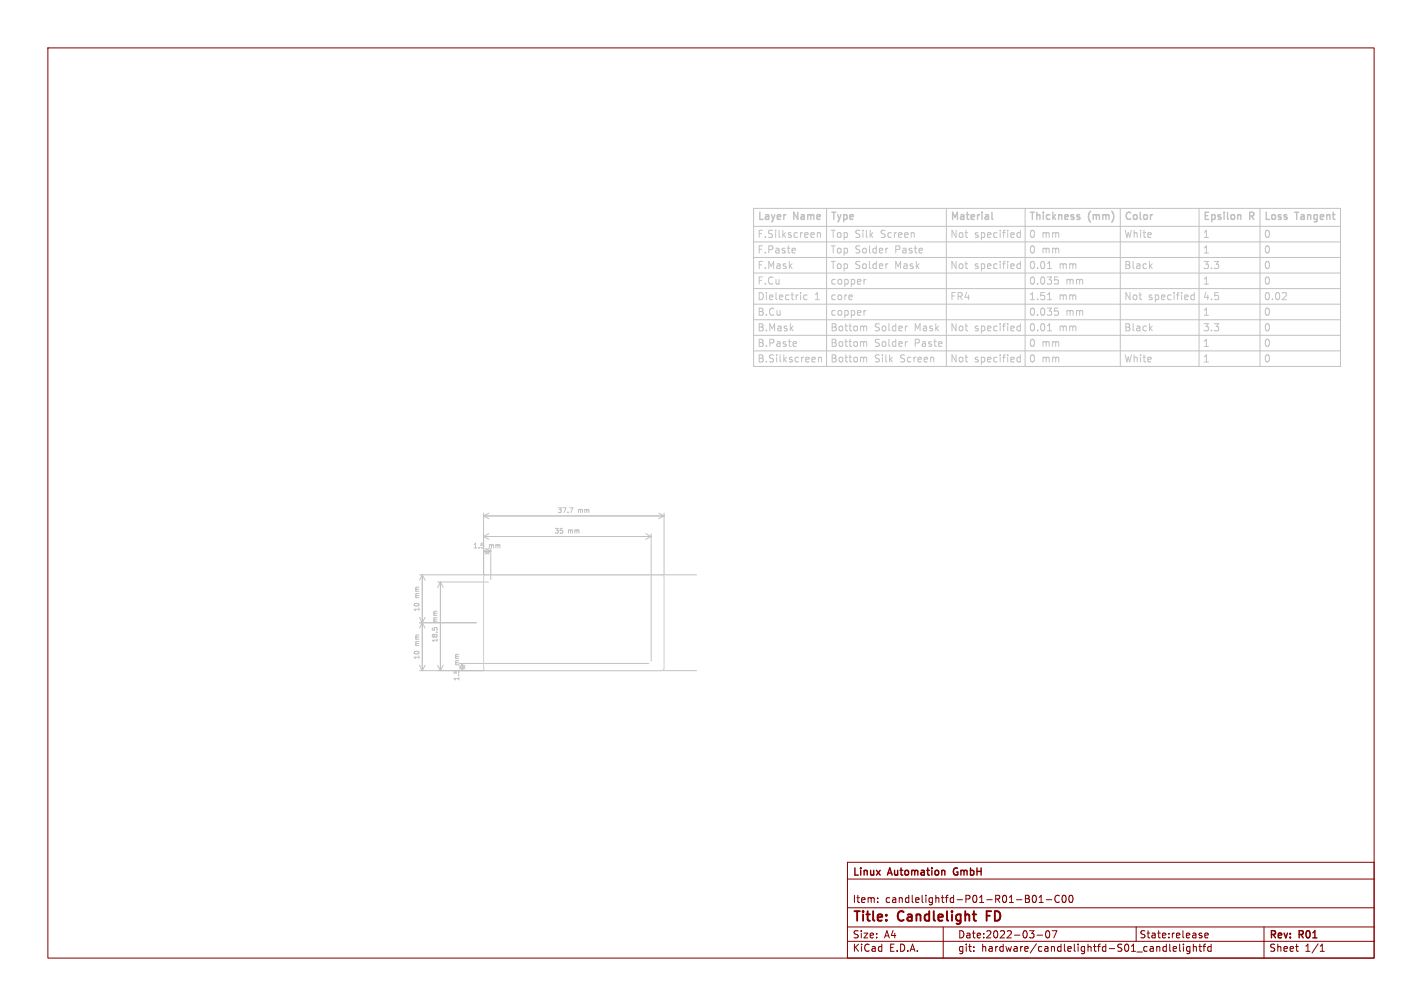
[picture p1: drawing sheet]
<svg xmlns="http://www.w3.org/2000/svg" width="297mm" height="210mm" viewBox="0 0 297 210" stroke-linecap="round" stroke-linejoin="round" font-family="sans-serif">
<defs><g id="words">
<g font-size="2.8" fill="#840000">
<text x="178" y="192.8">Title:</text>
<text x="187.5" y="192.8">Candlelight</text>
<text x="206.5" y="192.8">FD</text>
</g>
<g font-size="2.1" fill="#c2c2c2">
<text x="158.2" y="46.5">Layer</text>
<text x="165.7" y="46.5">Name</text>
<text x="173.4" y="46.5">Type</text>
<text x="198.4" y="46.5">Material</text>
<text x="214.9" y="46.5">Thickness</text>
<text x="227.2" y="46.5">(mm)</text>
<text x="234.7" y="46.5">Color</text>
<text x="251.2" y="46.5">Epsilon</text>
<text x="260.9" y="46.5">R</text>
<text x="263.9" y="46.5">Loss</text>
<text x="270.5" y="46.5">Tangent</text>
<text x="158.2" y="53">F.Paste</text>
<text x="158.2" y="49.7">F.Silkscreen</text>
<text x="173.4" y="49.7">Top Silk</text>
<text x="173.4" y="53">Top Solder</text>
<text x="183.6" y="49.7">Screen</text>
<text x="186.6" y="53">Paste</text>
<text x="198.4" y="49.7">Not</text>
<text x="203.3" y="49.7">specified</text>
<text x="214.9" y="49.7">0 mm</text>
<text x="214.9" y="53">0 mm</text>
<text x="234.7" y="49.7">White</text>
<text x="251.2" y="53">1</text>
<text x="251.2" y="49.7">1</text>
<text x="263.9" y="53">0</text>
<text x="263.9" y="49.7">0</text>
<text x="158.2" y="59.5">F.Cu</text>
<text x="158.2" y="56.3">F.Mask</text>
<text x="173.4" y="56.3">Top Solder</text>
<text x="173.4" y="59.5">copper</text>
<text x="186.6" y="56.3">Mask</text>
<text x="198.4" y="56.3">Not</text>
<text x="203.3" y="56.3">specified</text>
<text x="214.9" y="59.5">0.035</text>
<text x="214.9" y="56.3">0.01</text>
<text x="221" y="56.3">mm</text>
<text x="222.4" y="59.5">mm</text>
<text x="234.7" y="56.3">Black</text>
<text x="251.2" y="56.3">3.3</text>
<text x="251.2" y="59.5">1</text>
<text x="263.9" y="56.3">0</text>
<text x="263.9" y="59.5">0</text>
<text x="158.2" y="62.7">Dielectric</text>
<text x="169.9" y="62.7">1</text>
<text x="173.4" y="62.7">core</text>
<text x="198.4" y="62.7">FR4</text>
<text x="214.9" y="62.7">1.51</text>
<text x="221" y="62.7">mm</text>
<text x="234.7" y="62.7">Not</text>
<text x="239.6" y="62.7">specified</text>
<text x="251.2" y="62.7">4.5</text>
<text x="263.9" y="62.7">0.02</text>
<text x="158.2" y="69.3">B.Mask</text>
<text x="158.2" y="66">B.Cu</text>
<text x="173.4" y="69.3">Bottom</text>
<text x="173.4" y="66">copper</text>
<text x="182.4" y="69.3">Solder</text>
<text x="190.6" y="69.3">Mask</text>
<text x="198.4" y="69.3">Not</text>
<text x="203.3" y="69.3">specified</text>
<text x="214.9" y="66">0.035</text>
<text x="214.9" y="69.3">0.01</text>
<text x="221" y="69.3">mm</text>
<text x="222.4" y="66">mm</text>
<text x="234.7" y="69.3">Black</text>
<text x="251.2" y="69.3">3.3</text>
<text x="251.2" y="66">1</text>
<text x="263.9" y="66">0</text>
<text x="263.9" y="69.3">0</text>
<text x="158.2" y="75.7">B.Silkscreen</text>
<text x="158.2" y="72.5">B.Paste</text>
<text x="173.4" y="75.7">Bottom</text>
<text x="173.4" y="72.5">Bottom</text>
<text x="182.4" y="75.7">Silk</text>
<text x="182.4" y="72.5">Solder</text>
<text x="187.6" y="75.7">Screen</text>
<text x="190.6" y="72.5">Paste</text>
<text x="198.4" y="75.7">Not</text>
<text x="203.3" y="75.7">specified</text>
<text x="214.9" y="75.7">0 mm</text>
<text x="214.9" y="72.5">0 mm</text>
<text x="234.7" y="75.7">White</text>
<text x="251.2" y="75.7">1</text>
<text x="251.2" y="72.5">1</text>
<text x="263.9" y="75.7">0</text>
<text x="263.9" y="72.5">0</text>
</g>
<g font-size="2.1" fill="#840000">
<text x="178" y="183.1">Linux</text>
<text x="185.5" y="183.1">Automation</text>
<text x="199.5" y="183.1">GmbH</text>
<text x="178" y="188.6">Item:</text>
<text x="184.8" y="188.6">candlelightfd-P01-R01-B01-C00</text>
<text x="178" y="196">Size:</text>
<text x="184.6" y="196">A4</text>
<text x="200" y="196">Date:2022-03-07</text>
<text x="237.9" y="196">State:release</text>
<text x="265" y="196.2">Rev:</text>
<text x="271.2" y="196.2">R01</text>
<text x="178" y="198.8">KiCad</text>
<text x="185.6" y="198.8">E.D.A.</text>
<text x="200" y="198.8">git:</text>
<text x="204.9" y="198.8">hardware/candlelightfd-S01_candlelightfd</text>
<text x="265" y="198.8">Sheet</text>
<text x="272.4" y="198.8">1/1</text>
</g>
<g font-size="1.4" fill="#c2c2c2">
<text x="116.4" y="107.2">37.7</text>
<text x="120.7" y="107.2">mm</text>
<text x="115.7" y="111.5">35</text>
<text x="118.6" y="111.5">mm</text>
<text x="98.8" y="114.6">1.5</text>
<text x="102.1" y="114.6">mm</text>
<text x="87.7" y="124.9" transform="rotate(-90 87.7 124.9)">mm</text>
<text x="87.7" y="127.8" transform="rotate(-90 87.7 127.8)">10</text>
<text x="91.5" y="129.9" transform="rotate(-90 91.5 129.9)">mm</text>
<text x="87.7" y="137.8" transform="rotate(-90 87.7 137.8)">10</text>
<text x="87.7" y="134.9" transform="rotate(-90 87.7 134.9)">mm</text>
<text x="91.5" y="134.2" transform="rotate(-90 91.5 134.2)">18.5</text>
<text x="96.1" y="142.2" transform="rotate(-90 96.1 142.2)">1.5</text>
<text x="96.1" y="138.9" transform="rotate(-90 96.1 138.9)">mm</text>
</g>
</g></defs>
<g fill="none" stroke="#840000" stroke-width=".21">
<path d="M10 10h277v190h-277zM177 180h110v20h-110zM177 196.5h110M177 193.5h110M177 189.5h110M177 183.5h110M183.3 188.3v.1M183.3 187.5v.1M197 193.5v6.5M203.4 198.5v.1M203.4 197.7v.1M215.8 187l.2-.1a.8 .8 0 0 1 .5 .7 .8 .8 0 0 1-.5 .8 1 1 0 0 1-.2-1.4z"/>
<path d="M216.6 195.2h1.1M217 188.4h.9M217 187.3l.5-.4v1.5M218.5 187.8h1.2M218.6 194.4l.1-.1a.8 .8 0 0 1 .6 .7 .8 .8 0 0 1-.6 .8 1 1 0 0 1-.1-1.4zM219.7 194.3h1l-.6 1.5M221.2 187a.71 .71 0 0 0-.9 .5 .71 .71 0 0 0 .7 .9l.2-.1M222 187l.2-.1a.8 .8 0 0 1 .5 .7 .8 .8 0 0 1-.5 .8l-.2-.1-.2-.5zM223.5 187l.1-.1a.8 .8 0 0 1 .5 .7 .8 .8 0 0 1-.5 .8 1 1 0 0 1-.1-1.4zM237.3 193.5v3M244.3 197.1v1.3l.2 .2M245 198.1l.7-.1v-.3l-.5-.1-.2 .2 .1 .7h.6"/>
<path d="M246.4 197.1v1.3l.2 .2M247.2 197.1v.1M247.2 197.6v1M248.5 197.7l-.4-.1-.3 .3 .2 .6h.5M248.5 197.6v1.2l-.3 .3-.3-.1M249.2 197.7l.3-.1 .3 .1 .1 .9M249.2 197.1v1.5M250.4 197.6h.6M250.6 197.1v1.3l.4 .2M250.9 195.3l.2 .2-.2 .3M250.9 194.8l.1 .1M251.2 197.6h.6"/>
<path d="M251.6 195.3l.8-.2-.1-.2-.4-.1-.3 .2 .1 .7h.6M251.8 197.1l-.3 .2v1.3M253 197.7l-.5-.1-.3 .3 .2 .6h.6M253 197.1v1.5M264 193.5v6.5M270.6 197.6h.6M271 198.6h.2M275.7 198.6h.9M275.7 197.5l.5-.4v1.5"/>
</g>
<path d="M203.1 190.9h.8M203.5 192.1l.4 .1" fill="none" stroke="#840000" stroke-width=".4"/>
<g fill="none" stroke="#c2c2c2" stroke-width=".21">
<path d="M157.4 43.5h122.6v33h-122.6zM157.4 53.7h122.6M157.4 57h122.6M157.4 50.5h122.6M157.4 47.3h122.6M165.9 51.8l.2 .4-.7 .1M166.1 52.7l-.2 .1M170.7 48.7l.2-.1h.4l.1 1M170.7 48.6v1M172.6 43.5v33M180.9 58.3l-.4 .3M185.5 55.1l-.4 .1"/>
<path d="M185.5 51.8l-.4 .2M190.7 48.6l.3 .2v.8M192.5 51.8l.2 .4-.7 .1M192.6 52.7l-.1 .1M197.7 43.5v33M213.1 48.1v1.5M213.1 54.6v1.5M213.1 48.6h-.4l-.3 .3 .1 .6h.6M213.1 55.1h-.4l-.3 .3 .1 .6h.6M214.1 43.5v33M218.8 56.1h.8M220.3 57.8h.7"/>
<path d="M220.4 58.4h.4l.3 .3-.1 .5-.6 .1M234 43.5v33M240.2 55.5l.5 .6M240.7 55.1l-.6 .5M250.4 43.5v33M263.2 43.5v33M157.4 73.3h122.6M157.4 63.5h122.6M157.4 66.7h122.6M157.4 60.3h122.6M157.4 70h122.6M165.9 71.3l.4 .1 .1 .3-.8 .1"/>
<path d="M166.3 72.2l-.4 .1M168.6 61.6h-.5l-.2 .3 .1 .6h.6M170.9 74.7l.2-.1h.4l.1 1M170.9 74.6v1M180.6 74.6l.4 .2v.8M180.6 68.1l.4 .2v.8M180.6 71.3l.4 .2v.8M180.9 64.8l-.4 .3M189.5 68.1l-.3 .1M189.5 71.3l-.3 .2M194.8 74.6l.2 .2v.8M196.5 71.3l.2 .4-.7 .1"/>
<path d="M196.7 72.2l-.2 .1M213.1 67.6v1.5M213.1 74.1v1.5M213.1 74.6h-.4l-.3 .3 .1 .6h.6M213.1 68.1h-.4l-.3 .3 .1 .6h.6M218.8 62.6h.8M218.8 69.1h.8M220.3 64.3h.7M220.4 64.9h.4l.3 .3-.1 .5-.6 .1M240.2 68.5l.5 .6M240.7 68.1l-.6 .5M249.4 61.6h-.4l-.3 .3 .2 .6h.5"/>
<path d="M249.4 61.1v1.5M268.6 61.1l.1 .3-.1 .3-.8 .9h.9M101 107.1v12.9M101 112h35M101 112l1.1 .6M101 115.1h1.5M101 115.1l1.1 .6M101 107.7h37.7M101 107.7l1.1 .6M101.4 114.5l1.1 .6M102.1 111.4l-1.1 .6M102.1 114.5l-1.1 .6"/>
<path d="M102.1 107.1l-1.1 .6M102.5 114.5v6.5M102.5 115.1l-1.1 .6M119 106h.7l-.5 1M134.9 111.4l1.1 .6M136 111.4v26.6M136 112l-1.1 .6M137.6 107.1l1.1 .6M138.7 107.1v12.9M138.7 107.7l-1.1 .6M87.6 140h57.9M87.6 130h11.9"/>
<path d="M87.6 120h57.9M87.6 128.9l1.2 2.2M87.6 138.9l.6 1.1M88.2 120v20M88.2 120l.6 1.1M88.2 120l-.6 1.1M88.8 128.9l-1.2 2.2M88.8 138.9l-.6 1.1M90.3 131v.5M90.7 131.1h.5M91.4 121.5h10.6M91.4 138.9l.6 1.1"/>
<path d="M92 121.5v18.5M92 121.5l.6 1.1M92 121.5l-.6 1.1M92.6 138.9l-.6 1.1M95.9 138.5h39.6M95.9 138.9l.6 1.1M96.5 138.5v1.5M96.5 138.5l.6 1.1M96.5 138.5l-.6 1.1M97.1 138.9l-.6 1.1"/>
</g>
<path d="M164 44.8h.1M206.4 44.9l.1 .9M206.5 45.7l-.2 .1M206.5 45.2h-.2M207.2 44.3v1.3l.2 .2M224.9 45.1l.7 .4-.3 .3-.4-.1M225.5 44.9l-.4-.1-.2 .2M227.8 44.1l-.2 .3M232.2 44.1l.2 .3M240.7 44.8l-.3 .1M258.6 44.9h.5l.1 .9" fill="none" stroke="#c2c2c2" stroke-width=".3"/>
<path d="M101.2 120.1l.3-.1 37 .1 .2 .4-.1 19.3-.4 .2-37-.1-.2-.4v-19z" fill="none" stroke="#d0d2cd" stroke-width=".21"/>
<use href="#words"/>
</svg>
